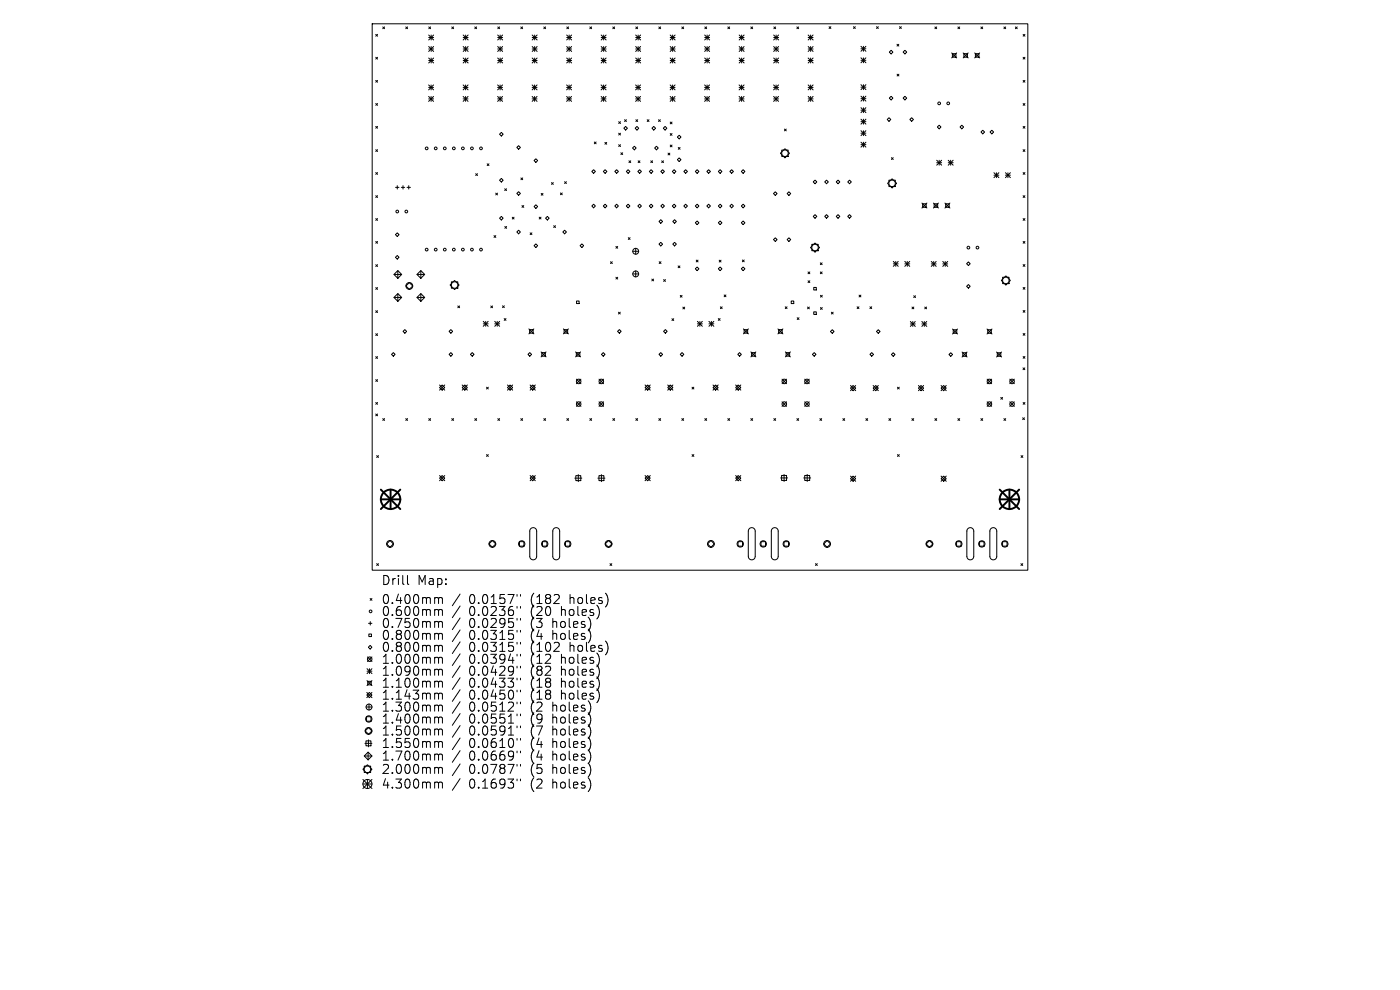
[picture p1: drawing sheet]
<svg xmlns="http://www.w3.org/2000/svg" width="297mm" height="210mm" viewBox="0 0 297 210" stroke-linecap="round" stroke-linejoin="round" font-family="sans-serif">
<defs><g id="words">
<g font-size="2.7">
<text x="80.8" y="124.4">Drill</text>
<text x="88.5" y="124.4">Map:</text>
<text x="80.8" y="128.4">0.400mm</text>
<text x="80.8" y="130.9">0.600mm</text>
<text x="99.5" y="128.4">0.0157&quot;</text>
<text x="99.5" y="130.9">0.0236&quot;</text>
<text x="112.7" y="128.4">(182</text>
<text x="112.7" y="130.9">(20</text>
<text x="119.3" y="130.9">holes)</text>
<text x="121.1" y="128.4">holes)</text>
<text x="80.8" y="133.5">0.750mm</text>
<text x="80.8" y="136">0.800mm</text>
<text x="99.5" y="133.5">0.0295&quot;</text>
<text x="99.5" y="136">0.0315&quot;</text>
<text x="112.7" y="133.5">(3</text>
<text x="112.7" y="136">(4</text>
<text x="117.5" y="133.5">holes)</text>
<text x="117.5" y="136">holes)</text>
<text x="80.8" y="138.5">0.800mm</text>
<text x="80.8" y="141.1">1.000mm</text>
<text x="80.8" y="143.6">1.090mm</text>
<text x="99.5" y="138.5">0.0315&quot;</text>
<text x="99.5" y="141.1">0.0394&quot;</text>
<text x="99.5" y="143.6">0.0429&quot;</text>
<text x="112.7" y="138.5">(102</text>
<text x="112.7" y="141.1">(12</text>
<text x="112.7" y="143.6">(82</text>
<text x="119.3" y="141.1">holes)</text>
<text x="119.3" y="143.6">holes)</text>
<text x="121.1" y="138.5">holes)</text>
<text x="80.8" y="146.2">1.100mm</text>
<text x="80.8" y="148.7">1.143mm</text>
<text x="99.5" y="146.2">0.0433&quot;</text>
<text x="99.5" y="148.7">0.0450&quot;</text>
<text x="112.7" y="146.2">(18</text>
<text x="112.7" y="148.7">(18</text>
<text x="119.3" y="146.2">holes)</text>
<text x="119.3" y="148.7">holes)</text>
<text x="80.8" y="151.2">1.300mm</text>
<text x="80.8" y="153.8">1.400mm</text>
<text x="99.5" y="151.2">0.0512&quot;</text>
<text x="99.5" y="153.8">0.0551&quot;</text>
<text x="112.7" y="151.2">(2</text>
<text x="112.7" y="153.8">(9</text>
<text x="117.5" y="151.2">holes)</text>
<text x="117.5" y="153.8">holes)</text>
<text x="80.8" y="156.3">1.500mm</text>
<text x="80.8" y="158.9">1.550mm</text>
<text x="80.8" y="161.6">1.700mm</text>
<text x="99.5" y="156.3">0.0591&quot;</text>
<text x="99.5" y="158.9">0.0610&quot;</text>
<text x="99.5" y="161.6">0.0669&quot;</text>
<text x="112.7" y="156.3">(7</text>
<text x="112.7" y="158.9">(4</text>
<text x="112.7" y="161.6">(4</text>
<text x="117.5" y="156.3">holes)</text>
<text x="117.5" y="158.9">holes)</text>
<text x="117.5" y="161.6">holes)</text>
<text x="80.8" y="164.4">2.000mm</text>
<text x="80.8" y="167.6">4.300mm</text>
<text x="99.5" y="164.4">0.0787&quot;</text>
<text x="99.5" y="167.6">0.1693&quot;</text>
<text x="112.7" y="164.4">(5</text>
<text x="112.7" y="167.6">(2</text>
<text x="117.5" y="164.4">holes)</text>
<text x="117.5" y="167.6">holes)</text>
</g>
</g></defs>
<g fill="none" stroke="#000" stroke-width=".21">
<path d="M79 5h139v116h-139zM79.7 7.3l.4 .4M79.7 12.2l.4 .3M79.7 17.1l.4 .3M80.1 7.3l-.4 .4M80.1 12.2l-.4 .3M80.1 17.1l-.4 .3M81.2 5.7l.4 .4M81.6 5.7l-.4 .4M86.1 5.7l.4 .4M86.5 5.7l-.4 .4M90.9 18l1.1 1.1"/>
<path d="M90.9 18.5h1.1M90.9 7.4l1.1 1.1M90.9 8h1.1M90.9 9.9l1.1 1M90.9 10.4h1.1M90.9 12.3l1.1 1.1M90.9 12.8h1.1M91 5.7l.3 .4M91.3 5.7l-.3 .4M91.5 18v1.1M91.5 7.4v1.1M91.5 9.9v1"/>
<path d="M91.5 12.3v1.1M92 18l-1.1 1.1M92 7.4l-1.1 1.1M92 9.9l-1.1 1M92 12.3l-1.1 1.1M95.8 5.7l.4 .4M96.2 5.7l-.4 .4M98.3 18.5h1M98.3 18l1 1.1M98.3 8h1M98.3 10.4h1M98.3 12.8h1"/>
<path d="M98.3 7.4l1 1.1M98.3 9.9l1 1M98.3 12.3l1 1.1M98.8 18v1.1M98.8 7.4v1.1M98.8 9.9v1M98.8 12.3v1.1M99.3 18l-1 1.1M99.3 7.4l-1 1.1M99.3 9.9l-1 1M99.3 12.3l-1 1.1M100.7 5.7l.4 .4"/>
<path d="M101.1 5.7l-.4 .4M105.6 18.5h1M105.6 18l1 1.1M105.6 8h1M105.6 10.4h1M105.6 12.8h1M105.6 7.4l1 1.1M105.6 9.9l1 1M105.6 12.3l1 1.1M105.6 5.7l.4 .4M106 5.7l-.4 .4M106.1 18v1.1"/>
<path d="M106.1 7.4v1.1M106.1 9.9v1M106.1 12.3v1.1M106.6 18l-1 1.1M106.6 7.4l-1 1.1M106.6 9.9l-1 1M106.6 12.3l-1 1.1M110.5 5.7l.4 .4M110.9 5.7l-.4 .4M112.9 18.5h1M112.9 18l1 1.1M112.9 8h1"/>
<path d="M112.9 10.4h1M112.9 12.8h1M112.9 7.4l1 1.1M112.9 9.9l1 1M112.9 12.3l1 1.1M113.4 18v1.1M113.4 7.4v1.1M113.4 9.9v1M113.4 12.3v1.1M113.9 18l-1 1.1M113.9 7.4l-1 1.1M113.9 9.9l-1 1"/>
<path d="M113.9 12.3l-1 1.1M115.4 5.7l.4 .4M115.8 5.7l-.4 .4M120.2 18.5h1.1M120.2 18l1.1 1.1M120.2 8h1.1M120.2 10.4h1.1M120.2 12.8h1.1M120.2 7.4l1.1 1.1M120.2 9.9l1.1 1M120.2 12.3l1.1 1.1M120.2 5.7l.4 .4"/>
<path d="M120.6 5.7l-.4 .4M120.7 18v1.1M120.7 7.4v1.1M120.7 9.9v1M120.7 12.3v1.1M121.3 18l-1.1 1.1M121.3 7.4l-1.1 1.1M121.3 9.9l-1.1 1M121.3 12.3l-1.1 1.1M125.1 5.7l.4 .4M125.5 5.7l-.4 .4M127.5 18l1.1 1.1"/>
<path d="M127.5 18.5h1.1M127.5 8h1.1M127.5 10.4h1.1M127.5 12.8h1.1M127.5 7.4l1.1 1.1M127.5 9.9l1.1 1M127.5 12.3l1.1 1.1M128 18v1.1M128.1 7.4v1.1M128.1 9.9v1M128.1 12.3v1.1M128.6 18l-1.1 1.1"/>
<path d="M128.6 9.9l-1.1 1M128.6 7.4l-1.1 1.1M128.6 12.3l-1.1 1.1M130 5.7l.4 .4M130.4 5.7l-.4 .4M134.8 18.5h1.1M134.8 18l1.1 1.1M134.9 8h1M134.9 10.4h1M134.9 12.8h1M134.9 7.4l1 1.1M134.9 9.9l1 1"/>
<path d="M134.9 12.3l1 1.1M134.9 5.7l.4 .4M135.3 5.7l-.4 .4M135.4 18v1.1M135.4 7.4v1.1M135.4 9.9v1M135.4 12.3v1.1M135.9 18l-1.1 1.1M135.9 7.4l-1 1.1M135.9 9.9l-1 1M135.9 12.3l-1 1.1M139.8 5.7l.4 .4"/>
<path d="M140.2 5.7l-.4 .4M142.2 18.5h1M142.2 18l1 1.1M142.2 8h1M142.2 10.4h1M142.2 12.8h1M142.2 7.4l1 1.1M142.2 9.9l1 1M142.2 12.3l1 1.1M142.7 18v1.1M142.7 7.4v1.1M142.7 9.9v1"/>
<path d="M142.7 12.3v1.1M143.2 18l-1 1.1M143.2 12.3l-1 1.1M143.2 7.4l-1 1.1M143.2 9.9l-1 1M144.6 5.7l.4 .4M145 5.7l-.4 .4M149.5 18l1 1.1M149.5 18.5h1M149.5 8h1M149.5 10.4h1M149.5 12.8h1"/>
<path d="M149.5 7.4l1 1.1M149.5 9.9l1 1M149.5 12.3l1 1.1M149.5 5.7l.4 .4M149.9 5.7l-.4 .4M150 18v1.1M150 7.4v1.1M150 9.9v1M150 12.3v1.1M150.5 18l-1 1.1M150.5 7.4l-1 1.1M150.5 9.9l-1 1"/>
<path d="M150.5 12.3l-1 1.1M154.4 5.7l.4 .4M154.8 5.7l-.4 .4M156.8 18.5h1M156.8 18l1 1.1M156.8 8h1.1M156.8 10.4h1.1M156.8 12.8h1.1M156.8 7.4l1.1 1.1M156.8 9.9l1.1 1M156.8 12.3l1.1 1.1M157.3 18v1.1"/>
<path d="M157.3 7.4v1.1M157.3 9.9v1M157.3 12.3v1.1M157.8 18l-1 1.1M157.9 7.4l-1.1 1.1M157.9 9.9l-1.1 1M157.9 12.3l-1.1 1.1M159.3 5.7l.4 .4M159.7 5.7l-.4 .4M164.1 18.5h1.1M164.1 18l1.1 1.1M164.1 8h1.1"/>
<path d="M164.1 10.4h1.1M164.1 12.8h1.1M164.1 7.4l1.1 1.1M164.1 9.9l1.1 1M164.1 12.3l1.1 1.1M164.2 5.7l.4 .4M164.6 5.7l-.4 .4M164.6 18v1.1M164.7 7.4v1.1M164.7 9.9v1M164.7 12.3v1.1M165.2 18l-1.1 1.1"/>
<path d="M165.2 7.4l-1.1 1.1M165.2 9.9l-1.1 1M165.2 12.3l-1.1 1.1M169.1 5.7l.3 .4M169.4 5.7l-.3 .4M171.4 18.5h1.1M171.4 8h1.1M171.4 10.4h1.1M171.4 12.8h1.1M171.4 7.4l1.1 1.1M171.4 9.9l1.1 1M171.4 12.3l1.1 1.1"/>
<path d="M171.4 18l1.1 1.1M172 7.4v1.1M172 9.9v1M172 12.3v1.1M172 18v1.1M172.5 7.4l-1.1 1.1M172.5 9.9l-1.1 1M172.5 12.3l-1.1 1.1M172.5 18l-1.1 1.1M175.9 5.7l.4 .3M176.3 5.7l-.4 .3M181.1 5.7l.4 .3"/>
<path d="M181.5 5.7l-.4 .3M182.6 18l1.1 1M182.6 18.5h1.1M182.6 9.8l1.1 1.1M182.6 10.4h1.1M182.6 12.3l1.1 1M182.6 12.8h1.1M183.2 9.8v1.1M183.2 12.3v1M183.2 18v1M183.7 18l-1.1 1M183.7 9.8l-1.1 1.1"/>
<path d="M183.7 12.3l-1.1 1M186 5.7l.3 .3M186.3 5.7l-.3 .3M188.7 11.1l.3-.4 .4 .4-.4 .3zM190.3 9.4l.4 .4M190.3 15.7l.4 .4M190.7 9.4l-.4 .4M190.7 15.7l-.4 .4M190.8 5.7l.4 .3M191.2 5.7l-.4 .3M191.6 11.1l.4-.4 .4 .4-.4 .3zM198.3 5.7l.4 .4"/>
<path d="M198.7 5.7l-.4 .4M201.9 11.2l1 1.1M202 11.4h.8v.7h-.8zM202.9 11.2l-1 1.1M203.2 5.7l.4 .4M203.6 5.7l-.4 .4M204.3 11.2l1.1 1.1M204.5 11.4h.7v.7h-.7zM205.4 11.2l-1.1 1.1M206.8 11.2l1 1.1M206.9 11.4h.8v.7h-.8zM207.8 11.2l-1 1.1"/>
<path d="M208.1 5.7l.4 .4M208.5 5.7l-.4 .4M213 5.7l.4 .4M213.4 5.7l-.4 .4M215.4 5.7l.4 .4M215.8 5.7l-.4 .4M217 7.3l.4 .4M217 12.2l.4 .3M217 17.1l.4 .3M217.4 7.3l-.4 .4M217.4 12.2l-.4 .3M217.4 17.1l-.4 .3"/>
<path d="M79.7 22l.4 .3M79.7 26.8l.4 .4M79.7 31.7l.4 .4M79.7 36.6l.4 .4M80.1 22l-.4 .3M80.1 26.8l-.4 .4M80.1 31.7l-.4 .4M80.1 36.6l-.4 .4M83.9 39.7h.7M84.3 39.4v.7M85.1 39.7h.8M85.5 39.4v.7"/>
<path d="M86.4 39.7h.7M86.7 39.4v.7M90.9 20.5l1.1 1M90.9 21h1.1M91.5 20.5v1M92 20.5l-1.1 1M98.3 21h1M98.3 20.5l1 1M98.8 20.5v1M99.3 20.5l-1 1M100.9 36.8l.4 .4M101.3 36.8l-.4 .4"/>
<path d="M103.3 34.7l.4 .4M103.7 34.7l-.4 .4M105.6 21h1M105.6 20.5l1 1M106 38.2l.4-.3 .3 .3-.3 .4zM106.1 20.5v1M106.4 28.1l.3 .4-.3 .4-.4-.4zM106.6 20.5l-1 1M109.6 31.3l.4-.4 .4 .4-.4 .4zM110.5 37.7l.4 .4M110.9 37.7l-.4 .4M112.9 20.5l1 1"/>
<path d="M112.9 21h1M113.4 20.5v1M113.7 33.7l.4 .4-.4 .3-.4-.3zM113.9 20.5l-1 1M117 38.7l.4 .4M117.4 38.7l-.4 .4M119.8 38.5l.4 .4M120.2 38.5l-.4 .4M120.2 21h1.1M120.2 20.5l1.1 1M120.7 20.5v1M121.3 20.5l-1.1 1"/>
<path d="M125.5 36.4l.4-.4 .4 .4-.4 .4zM126.1 30.1l.4 .4M126.5 30.1l-.4 .4M127.5 20.5l1.1 1M127.5 21h1.1M128 36.4l.4-.4 .4 .4-.4 .4zM128 20.5v1M128.3 30.2l.4 .4M128.6 20.5l-1.1 1M128.7 30.2l-.4 .4M130.4 36.4l.4-.4 .4 .4-.4 .4zM131.3 25.8l.3 .4"/>
<path d="M131.3 28.3l.3 .3M131.3 30.7l.3 .4M131.6 30.7l-.3 .4M131.6 25.8l-.3 .4M131.6 28.3l-.3 .3M131.7 32.4l.4 .4M132.1 32.4l-.4 .4M132.5 25.4l.4 .4M132.7 26.8l.4 .4-.4 .4-.4-.4zM132.9 36.4l.3-.4 .4 .4-.4 .4zM132.9 25.4l-.4 .4M133.4 34.1l.4 .4"/>
<path d="M133.8 34.1l-.4 .4M134.2 31.4l.4-.4 .4 .4-.4 .4zM134.8 21h1.1M134.8 20.5l1.1 1M134.9 25.4l.4 .4M135.1 26.8l.4 .4-.4 .4-.4-.4zM135.3 25.4l-.4 .4M135.3 36.4l.4-.4 .4 .4-.4 .4zM135.4 20.5v1M135.4 34.1l.4 .4M135.8 34.1l-.4 .4M135.9 20.5l-1.1 1"/>
<path d="M137.3 25.4l.4 .4M137.7 25.4l-.4 .4M137.7 36.4l.4-.4 .4 .4-.4 .4zM138.1 34.1l.3 .4M138.4 34.1l-.3 .4M138.7 26.8l.4 .4-.4 .4-.4-.4zM138.9 31.4l.4-.4 .3 .4-.3 .4zM139.7 25.4l.4 .4M140.1 25.4l-.4 .4M140.2 36.4l.4-.4 .4 .4-.4 .4zM140.4 34.1l.4 .4M140.8 34.1l-.4 .4"/>
<path d="M141.1 26.8l.4 .4-.4 .4-.4-.4zM141.7 32.5l.4 .4M142.1 32.5l-.4 .4M142.2 21h1M142.2 20.5l1 1M142.2 25.9l.4 .4M142.2 28.3l.4 .4M142.2 30.8l.4 .4M142.6 25.9l-.4 .4M142.6 28.3l-.4 .4M142.6 30.8l-.4 .4M142.6 36.4l.4-.4 .4 .4-.4 .4z"/>
<path d="M142.7 20.5v1M143.2 20.5l-1 1M143.7 33.9l.4-.4 .4 .4-.4 .4zM143.9 31.3l.4 .4M144.1 28.7l.4 .4-.4 .4-.4-.4zM144.3 31.3l-.4 .4M145.1 36.4l.4-.4 .3 .4-.3 .4zM147.5 36.4l.4-.4 .4 .4-.4 .4zM149.5 21h1M149.5 20.5l1 1M149.9 36.4l.4-.4 .4 .4-.4 .4zM150 20.5v1"/>
<path d="M150.5 20.5l-1 1M152.4 36.4l.4-.4 .4 .4-.4 .4zM154.8 36.4l.4-.4 .4 .4-.4 .4zM156.8 21h1M156.8 20.5l1 1M157.3 36.4l.4-.4 .3 .4-.3 .4zM157.3 20.5v1M157.8 20.5l-1 1M164.1 21h1.1M164.1 20.5l1.1 1M164.6 20.5v1M165.2 20.5l-1.1 1"/>
<path d="M165.8 31.8h1.4v1.4h-1.4zM166.4 27.4l.4 .4M166.5 31.5l1 1-1 1-.9-1zM166.8 27.4l-.4 .4M171.4 21h1.1M171.4 20.5l1.1 1M172 20.5v1M172.5 20.5l-1.1 1M172.9 38.2l.4 .4-.4 .4-.4-.4zM175 38.6l.3-.4 .4 .4-.4 .4zM177.8 38.2l.4 .4-.4 .4-.4-.4zM179.8 38.6l.4-.4 .4 .4-.4 .4z"/>
<path d="M182.6 20.4l1.1 1.1M182.6 20.9h1.1M182.6 22.8l1.1 1.1M182.6 23.4h1.1M182.6 25.3l1.1 1M182.6 25.8h1.1M182.6 27.7l1.1 1.1M182.6 28.2h1.1M182.6 30.2l1.1 1M182.6 30.7h1.1M183.2 20.4v1.1M183.2 22.8v1.1"/>
<path d="M183.2 25.3v1M183.2 27.7v1.1M183.2 30.2v1M183.7 20.4l-1.1 1.1M183.7 22.8l-1.1 1.1M183.7 25.3l-1.1 1M183.7 27.7l-1.1 1.1M183.7 30.2l-1.1 1M188.2 25.4l.4-.4 .4 .4-.4 .3zM188.3 38.9l1-1 .9 1-.9 1zM188.6 38.2h1.3v1.4h-1.3zM188.7 20.8l.3-.4 .4 .4-.4 .4z"/>
<path d="M189.1 33.4l.4 .4M189.5 33.4l-.4 .4M191.6 20.8l.4-.4 .4 .4-.4 .4zM193.4 25l.4 .4-.4 .3-.4-.3zM198.7 34l1.1 1M198.7 34.5h1.1M199.2 26.6l.4 .3-.4 .4-.3-.4zM199.2 34v1M199.8 34l-1.1 1M201.2 34.5h1M201.2 34l1 1M201.7 34v1"/>
<path d="M202.2 34l-1 1M204 26.6l.4 .3-.4 .4-.3-.4zM208.5 27.6l.4 .4-.4 .4-.4-.4zM210 28l.4-.4 .4 .4-.4 .4zM210.9 36.6l1 1.1M210.9 37.2h1M211.4 36.6v1.1M211.9 36.6l-1 1.1M213.3 37.2h1M213.3 36.6l1 1.1M213.8 36.6v1.1M214.3 36.6l-1 1.1"/>
<path d="M217 22l.4 .3M217 26.8l.4 .4M217 31.7l.4 .4M217 36.6l.4 .4M217.4 22l-.4 .3M217.4 26.8l-.4 .4M217.4 31.7l-.4 .4M217.4 36.6l-.4 .4M79.7 41.5l.4 .4M79.7 46.4l.4 .3M79.7 51.2l.4 .4M79.7 56.1l.4 .4"/>
<path d="M80.1 41.5l-.4 .4M80.1 46.4l-.4 .3M80.1 51.2l-.4 .4M80.1 56.1l-.4 .4M83.6 58.2l.8-.8 .8 .8-.8 .8zM83.6 58.2h1.6M84.3 49.4l.4 .4-.4 .4-.4-.4zM84.3 54.2l.4 .4-.4 .4-.4-.4zM84.4 57.4v1.6M88.5 58.2l.8-.8 .8 .8-.8 .8zM88.5 58.2h1.6M89.3 57.4v1.6"/>
<path d="M95.8 59.8h1.3v1.3h-1.3zM96.4 59.5l1 1-1 .9-.9-.9zM104.8 50l.4 .4M105.2 41l.4 .4M105.2 50l-.4 .4M105.6 41l-.4 .4M106 46.3l.4-.4 .3 .4-.3 .4zM107.1 40l.4 .4M107.1 48l.4 .4M107.5 40l-.4 .4M107.5 48l-.4 .4M108.7 46.1l.4 .4"/>
<path d="M109.1 46.1l-.4 .4M109.6 49.2l.4-.4 .4 .4-.4 .4zM110 40.7l.4 .3-.4 .4-.4-.4zM110.7 43.6l.4 .4M111.1 43.6l-.4 .4M112.5 49.4l.3 .4M112.8 49.4l-.3 .4M113.3 43.8l.4-.4 .4 .4-.4 .4zM113.3 52.1l.4-.4 .4 .4-.4 .4zM114.4 46.1l.4 .4M114.8 46.1l-.4 .4M114.8 41l.4 .4"/>
<path d="M115.2 41l-.4 .4M115.7 46.3l.4-.4 .4 .4-.4 .4zM117.5 47.9l.3 .4M117.8 47.9l-.3 .4M118.9 40.9l.4 .4M119.3 40.9l-.4 .4M119.4 49.2l.4-.4 .4 .4-.4 .4zM123.1 52.1l.3-.4 .4 .4-.4 .4zM125.5 43.7l.4-.4 .4 .4-.4 .4zM128 43.7l.4-.4 .4 .4-.4 .4zM129.5 55.5l.4 .4M129.9 55.5l-.4 .4"/>
<path d="M130.4 43.7l.4-.4 .4 .4-.4 .4zM130.7 52.3l.3 .4M130.7 58.8l.3 .4M131 58.8l-.3 .4M131 52.3l-.3 .4M132.9 43.7l.3-.4 .4 .4-.4 .4zM133.3 50.4l.4 .4M133.7 50.4l-.4 .4M134.2 53.3h1.3M134.2 58.1h1.3M134.9 52.7v1.2M134.9 57.5v1.2"/>
<path d="M135.3 43.7l.4-.4 .4 .4-.4 .4zM137.7 43.7l.4-.4 .4 .4-.4 .4zM138.3 59.2l.4 .4M138.7 59.2l-.4 .4M139.8 47l.4-.4 .4 .4-.4 .4zM139.8 51.8l.4-.4 .4 .4-.4 .4zM139.8 55.5l.4 .4M140.2 43.7l.4-.4 .4 .4-.4 .4zM140.2 55.5l-.4 .4M140.8 59.3l.4 .4M141.2 59.3l-.4 .4M142.6 43.7l.4-.4 .4 .4-.4 .4z"/>
<path d="M142.7 51.8l.4-.4 .4 .4-.4 .4zM143.1 46.6l.4 .4-.4 .4-.4-.4zM143.9 56.4l.3 .4M144.2 56.4l-.3 .4M145.1 43.7l.4-.4 .3 .4-.3 .4zM147.5 43.7l.4-.4 .4 .4-.4 .4zM147.5 47.3l.4-.4 .4 .4-.4 .3zM147.5 57l.4-.4 .4 .4-.4 .4zM147.7 55.2l.4 .4M148.1 55.2l-.4 .4M149.9 43.7l.4-.4 .4 .4-.4 .4zM152.4 43.7l.4-.4 .4 .4-.4 .4z"/>
<path d="M152.4 47.3l.4-.4 .4 .4-.4 .3zM152.4 57l.4-.4 .4 .4-.4 .4zM152.6 55.2l.4 .4M153 55.2l-.4 .4M154.8 43.7l.4-.4 .4 .4-.4 .4zM157.3 43.7l.4-.4 .3 .4-.3 .4zM157.3 47.3l.4-.4 .3 .4-.3 .3zM157.3 57l.4-.4 .3 .4-.3 .4zM157.5 55.1l.4 .4M157.9 55.1l-.4 .4M164.1 41.1l.4-.4 .4 .4-.4 .3zM164.5 50.4l.4 .4-.4 .4-.4-.4z"/>
<path d="M167 41.1l.4-.4 .3 .4-.3 .3zM167 50.8l.4-.4 .3 .4-.3 .4zM171.4 57.7l.4 .4M171.4 59.6l.4 .3M171.8 57.7l-.4 .4M171.8 59.6l-.4 .3M171.9 52.5l1-1 1 1-1 1zM172.2 51.8h1.4v1.4h-1.4zM172.9 45.5l.4 .4-.4 .4-.4-.4zM174 57.7l.4 .4M174 55.8l.4 .3M174.4 55.8l-.4 .3"/>
<path d="M174.4 57.7l-.4 .4M175 45.9l.3-.4 .4 .4-.4 .4zM177.8 45.5l.4 .4-.4 .4-.4-.4zM179.8 45.9l.4-.4 .4 .4-.4 .4zM189.5 55.5l1.1 1M189.5 56h1.1M190 55.5v1M190.6 55.5l-1.1 1M191.9 56h1.1M191.9 55.5l1.1 1M192.5 55.5v1M193 55.5l-1.1 1"/>
<path d="M195.6 43.1l1 1M195.7 43.2h.8v.8h-.8zM196.6 43.1l-1 1M197.6 55.5l1 1M197.6 56h1M198 43.1l1.1 1M198.1 55.5v1M198.2 43.2h.7v.8h-.7zM198.6 55.5l-1 1M199.1 43.1l-1.1 1M200 56h1M200 55.5l1 1"/>
<path d="M200.5 43.1l1 1M200.5 55.5v1M200.6 43.2h.8v.8h-.8zM201 55.5l-1 1M201.5 43.1l-1 1M205.1 55.9l.3-.3 .4 .3-.4 .4zM212.4 59.5l1-1 .9 1-.9 .9zM212.7 58.8h1.4v1.4h-1.4zM217 41.5l.4 .4M217 46.4l.4 .3M217 51.2l.4 .4M217 56.1l.4 .4"/>
<path d="M217.4 41.5l-.4 .4M217.4 46.4l-.4 .3M217.4 51.2l-.4 .4M217.4 56.1l-.4 .4M79.7 61l.4 .4M79.7 65.9l.4 .4M79.7 70.8l.4 .4M79.7 75.6l.4 .4M80.1 61l-.4 .4M80.1 65.9l-.4 .4M80.1 70.8l-.4 .4M80.1 75.6l-.4 .4"/>
<path d="M83.1 75.2l.3-.4 .4 .4-.4 .4zM83.6 63.1l.8-.8 .8 .8-.8 .8zM83.6 63.1h1.6M84.4 62.3v1.6M85.5 70.3l.4-.4 .4 .4-.4 .4zM86.1 60.7l.7-.8 .8 .8-.8 .7zM88.5 63.1l.8-.8 .8 .8-.8 .8zM88.5 63.1h1.6M89.3 62.3v1.6M95.3 70.3l.3-.4 .4 .4-.4 .4zM95.3 75.2l.3-.4 .4 .4-.4 .4zM97.1 64.9l.4 .4"/>
<path d="M97.5 64.9l-.4 .4M99.8 75.2l.4-.4 .4 .4-.4 .4zM102.5 68.2l1.1 1M102.5 68.7h1.1M103 68.2v1M103.6 68.2l-1.1 1M104.1 64.9l.4 .4M104.5 64.9l-.4 .4M105 68.7h1M105 68.2l1 1M105.5 68.2v1M106 68.2l-1 1"/>
<path d="M106.6 64.9l.4 .4M107 67.6l.3 .4M107 64.9l-.4 .4M107.3 67.6l-.3 .4M112 75.2l.4-.4 .4 .4-.4 .4zM112.2 69.8l1.1 1M112.4 69.9h.7v.8h-.7zM113.3 69.8l-1.1 1M114.8 74.7l1 1M114.9 74.8h.8v.8h-.8zM115.8 74.7l-1 1M119.5 69.8l1.1 1"/>
<path d="M119.7 69.9h.7v.8h-.7zM120.6 69.8l-1.1 1M122.1 74.7l1.1 1M122.3 74.8h.7v.8h-.7zM122.3 63.9h.6v.5h-.6zM123.2 74.7l-1.1 1M127.6 75.2l.4-.4 .4 .4-.4 .4zM131 70.3l.4-.4 .4 .4-.4 .4zM131.2 66.2l.4 .4M131.6 66.2l-.4 .4M139.8 75.2l.4-.4 .4 .4-.4 .4zM140.8 70.3l.4-.4 .3 .4-.3 .4z"/>
<path d="M142.5 67.6l.4 .4M142.9 67.6l-.4 .4M144.3 75.2l.4-.4 .4 .4-.4 .4zM144.3 62.7l.4 .3M144.7 62.7l-.4 .3M144.9 65.1l.4 .4M145.3 65.1l-.4 .4M148 68.7h1M148 68.2l1 1M148.5 68.2v1M149 68.2l-1 1M150.4 68.7h1"/>
<path d="M150.4 68.2l1 1M150.9 68.2v1M151.4 68.2l-1 1M152.4 67.6l.4 .4M152.8 67.6l-.4 .4M152.8 65.1l.4 .4M153.2 65.1l-.4 .4M153.6 62.6l.4 .3M154 62.6l-.4 .3M156.5 75.2l.4-.4 .4 .4-.4 .4zM157.7 69.8l1.1 1M157.9 69.9h.7v.8h-.7z"/>
<path d="M158.8 69.8l-1.1 1M159.3 74.7l1.1 1M159.4 74.8h.8v.8h-.8zM160.4 74.7l-1.1 1M165 69.8l1.1 1M165.2 69.9h.7v.8h-.7zM166.1 69.8l-1.1 1M166.6 65.1l.4 .4M166.6 74.7l1.1 1M166.8 74.8h.7v.8h-.7zM167 65.1l-.4 .4M167.7 74.7l-1.1 1"/>
<path d="M167.8 63.9h.6v.5h-.6zM169.1 67.4l.4 .4M169.5 67.4l-.4 .4M171.3 65.1l.4 .4M171.7 65.1l-.4 .4M172.3 75.2l.4-.4 .4 .4-.4 .4zM172.6 61h.6v.5h-.6zM172.6 66.2h.6v.5h-.6zM174.1 62.6l.3 .4M174.1 65.2l.3 .4M174.4 62.6l-.3 .4M174.4 65.2l-.3 .4"/>
<path d="M176.4 66.2l.4 .4M176.6 69.9l.3 .4-.3 .4-.4-.4zM176.8 66.2l-.4 .4M181.8 65.1l.4 .4M182.2 65.1l-.4 .4M182.3 62.6l.3 .4M182.6 62.6l-.3 .4M184.5 65.1l.4 .4M184.5 75.2l.4-.4 .4 .4-.4 .4zM184.9 65.1l-.4 .4M186.3 69.9l.4 .4-.4 .4-.4-.4zM189.1 75.2l.4-.4 .4 .4-.4 .4z"/>
<path d="M193.1 68.2l1.1 1M193.1 68.7h1.1M193.5 65.1l.4 .4M193.6 68.2v1M193.8 62.7l.4 .4M193.9 65.1l-.4 .4M194.2 68.2l-1.1 1M194.2 62.7l-.4 .4M195.6 68.7h1M195.6 68.2l1 1M196.1 68.2v1M196.2 65.1l.4 .4"/>
<path d="M196.6 65.1l-.4 .4M196.6 68.2l-1 1M201.3 75.2l.4-.4 .4 .4-.4 .4zM202.1 69.8l1 1.1M202.2 69.9h.8v.8h-.8zM203.1 69.8l-1 1.1M204.1 74.7l1.1 1M204.3 74.8h.7v.8h-.7zM205.1 60.7l.3-.3 .4 .3-.4 .4zM205.2 74.7l-1.1 1M209.4 69.8l1 1.1M209.5 69.9h.8v.8h-.8z"/>
<path d="M210.4 69.8l-1 1.1M211.4 74.7l1.1 1M211.6 74.8h.7v.8h-.7zM212.5 74.7l-1.1 1M217 78l.4 .4M217 61l.4 .4M217 65.9l.4 .3M217 70.7l.4 .4M217 75.6l.4 .4M217.4 78l-.4 .4M217.4 61l-.4 .4M217.4 65.9l-.4 .3"/>
<path d="M217.4 70.7l-.4 .4M217.4 75.6l-.4 .4M79.7 80.5l.4 .4M79.7 85.4l.4 .4M79.7 87.8l.4 .4M79.9 96.7l.4 .3M80.1 80.5l-.4 .4M80.1 85.4l-.4 .4M80.1 87.8l-.4 .4M80.3 96.7l-.4 .3M81.2 88.8l.4 .4M81.6 88.8l-.4 .4"/>
<path d="M86.1 88.8l.4 .4M86.5 88.8l-.4 .4M91 88.8l.3 .4M91.3 88.8l-.3 .4M93.3 82.2l.5-.5 .5 .5-.5 .6zM93.3 81.7l1 1.1M94.3 81.7l-1 1.1M95.8 88.8l.4 .4M96.2 88.8l-.4 .4M98.1 81.7l1.1 1.1M98.6 81.7l.6 .5-.6 .6-.5-.6zM99.2 81.7l-1.1 1.1"/>
<path d="M100.7 88.8l.4 .4M101.1 88.8l-.4 .4M103.2 82.1l.4 .4M103.2 96.4l.4 .4M103.6 82.1l-.4 .4M103.6 96.4l-.4 .4M105.6 88.8l.4 .4M106 88.8l-.4 .4M107.7 81.7l1.1 1.1M108.2 81.7l.6 .5-.6 .6-.5-.6zM108.8 81.7l-1.1 1.1M110.5 88.8l.4 .4"/>
<path d="M110.9 88.8l-.4 .4M112.5 81.7l1.1 1.1M113 81.7l.6 .5-.6 .6-.5-.6zM113.6 81.7l-1.1 1.1M115.4 88.8l.4 .4M115.8 88.8l-.4 .4M120.2 88.8l.4 .4M120.6 88.8l-.4 .4M122.3 80.4l.9 1M122.3 85.2l.9 1M123.2 80.4l-.9 1M123.2 85.2l-.9 1"/>
<path d="M125.1 88.8l.4 .4M125.5 88.8l-.4 .4M127.1 85.2l.9 1M127.1 80.4l.9 1M128 80.4l-.9 1M128 85.2l-.9 1M130 88.8l.4 .4M130.4 88.8l-.4 .4M134.9 88.8l.4 .4M135.3 88.8l-.4 .4M136.8 81.7l1.1 1.1M137.4 81.7l.5 .5-.5 .6-.6-.6z"/>
<path d="M137.9 81.7l-1.1 1.1M139.8 88.8l.4 .4M140.2 88.8l-.4 .4M141.7 81.7l1.1 1.1M142.2 81.7l.6 .5-.6 .6-.5-.6zM142.8 81.7l-1.1 1.1M144.6 88.8l.4 .4M145 88.8l-.4 .4M146.8 82.1l.4 .4M146.8 96.4l.4 .4M147.2 82.1l-.4 .4M147.2 96.4l-.4 .4"/>
<path d="M149.5 88.8l.4 .4M149.9 88.8l-.4 .4M151.3 81.7l1.1 1.1M151.8 81.7l.6 .5-.6 .6-.5-.6zM152.4 81.7l-1.1 1.1M154.4 88.8l.4 .4M154.8 88.8l-.4 .4M156.1 81.7l1.1 1.1M156.6 81.7l.6 .5-.6 .6-.5-.6zM157.2 81.7l-1.1 1.1M159.3 88.8l.4 .4M159.7 88.8l-.4 .4"/>
<path d="M164.2 88.8l.4 .4M164.6 88.8l-.4 .4M165.9 80.4l1 1M165.9 85.2l1 1M166.9 80.4l-1 1M166.9 85.2l-1 1M169.1 88.8l.3 .4M169.4 88.8l-.3 .4M170.7 85.2l1 1M170.7 80.4l1 1M171.7 80.4l-1 1M171.7 85.2l-1 1"/>
<path d="M173.9 88.8l.4 .4M174.3 88.8l-.4 .4M178.8 88.8l.4 .4M179.2 88.8l-.4 .4M180.4 82.3l.6-.5 .5 .5-.5 .6zM180.4 81.8l1.1 1.1M181.5 81.8l-1.1 1.1M183.7 88.8l.4 .4M184.1 88.8l-.4 .4M185.2 82.3l.6-.5 .5 .5-.5 .6zM185.2 81.8l1.1 1.1M186.3 81.8l-1.1 1.1"/>
<path d="M188.6 88.8l.4 .4M189 88.8l-.4 .4M190.4 82.1l.4 .4M190.4 96.4l.4 .4M190.8 82.1l-.4 .4M190.8 96.4l-.4 .4M193.5 88.8l.3 .4M193.8 88.8l-.3 .4M194.8 81.8l1.1 1.1M195.4 81.8l.5 .5-.5 .6-.6-.6zM195.9 81.8l-1.1 1.1M198.3 88.8l.4 .4"/>
<path d="M198.7 88.8l-.4 .4M199.6 82.3l.6-.5 .5 .5-.5 .6zM199.6 81.8l1.1 1.1M200.7 81.8l-1.1 1.1M203.2 88.8l.4 .4M203.6 88.8l-.4 .4M208.1 88.8l.4 .4M208.5 88.8l-.4 .4M209.4 85.2l1 1M209.4 80.4l1 1M210.4 80.4l-1 1M210.4 85.2l-1 1"/>
<path d="M212.3 84.3l.4 .4M212.7 84.3l-.4 .4M213 88.8l.4 .4M213.4 88.8l-.4 .4M214.2 85.2l1 1M214.2 80.4l1 1M215.2 80.4l-1 1M215.2 85.2l-1 1M216.6 96.7l.4 .3M217 88.6l.3 .4M217 96.7l-.4 .3M217 85.4l.4 .4"/>
<path d="M217.3 88.6l-.3 .4M217.4 85.4l-.4 .4M79.9 119.6l.4 .4M80.3 119.6l-.4 .4M82 115.4l.7-.7 .8 .7-.8 .7zM93.3 101.4l.5-.5 .5 .5-.5 .6zM93.3 100.9l1 1.1M94.3 100.9l-1 1.1M103.7 115.4l.8-.7 .7 .7-.7 .7zM110.2 114.9h1v1h-1zM112.5 101.4l.5-.5 .6 .5-.6 .6zM112.5 100.9l1.1 1.1"/>
<path d="M112.6 112.2a.73 .73 0 0 1 .8-.2 .73 .73 0 0 1 .5 .7v5.3a.73 .73 0 0 1-.8 .8 .73 .73 0 0 1-.7-.8v-5.3zM113.6 100.9l-1.1 1.1M115.1 114.9h.9v1h-.9zM117.4 112.2a.73 .73 0 0 1 .8-.2 .73 .73 0 0 1 .5 .7v5.3a.73 .73 0 0 1-.7 .8 .73 .73 0 0 1-.7-.8v-5.3zM120 114.9h.9v1h-.9zM121.9 101.4h1.5M122.2 100.9h1v1.1h-1zM122.7 100.7v1.5M126.8 101.4h1.5M127.1 100.9h1v1.1h-1zM127.6 100.7v1.5M128.4 115.4l.7-.7 .7 .7-.7 .7z"/>
<path d="M129.4 119.6l.4 .4M129.8 119.6l-.4 .4M136.8 101.4l.6-.5 .5 .5-.5 .6zM136.8 100.9l1.1 1.1M137.9 100.9l-1.1 1.1M150.8 114.7l.7 .7-.7 .7-.7-.7zM156.1 101.4l.5-.5 .6 .5-.6 .6zM156.1 100.9l1.1 1.1M156.6 114.9h.9v1h-.9zM157.2 100.9l-1.1 1.1M158.9 112.2a.73 .73 0 0 1 .8-.2 .73 .73 0 0 1 .5 .7v5.3a.73 .73 0 0 1-.7 .8 .73 .73 0 0 1-.8-.8v-5.3zM161.4 114.9h1v1h-1z"/>
<path d="M163.8 112.2a.73 .73 0 0 1 .8-.2 .73 .73 0 0 1 .5 .7v5.3a.73 .73 0 0 1-.7 .8 .73 .73 0 0 1-.8-.8v-5.3zM165.6 101.4h1.5M165.8 100.9h1.1v1h-1.1zM166.3 114.9h1v1h-1zM166.3 100.6v1.5M170.5 101.4h1.5M170.7 100.9h1.1v1h-1.1zM171.2 100.6v1.5M173 119.6l.4 .4M173.4 119.6l-.4 .4M175.5 114.7l.7 .7-.7 .7-.8-.7zM180.4 101l1.1 1.1"/>
<path d="M181 101l.5 .5-.5 .6-.6-.6zM181.5 101l-1.1 1.1M197.2 114.7l.7 .7-.7 .7-.7-.7zM199.6 101l1.1 1.1M200.2 101l.5 .5-.5 .6-.6-.6zM200.7 101l-1.1 1.1M202.9 114.9h1v1h-1zM205.3 112.2a.73 .73 0 0 1 .8-.2 .73 .73 0 0 1 .5 .7v5.3a.73 .73 0 0 1-.8 .8 .73 .73 0 0 1-.7-.8v-5.3zM207.8 114.9h1v1h-1zM210.2 112.2a.73 .73 0 0 1 .8-.2 .73 .73 0 0 1 .5 .7v5.3a.73 .73 0 0 1-.8 .8 .73 .73 0 0 1-.7-.8v-5.3zM212.7 114.9h.9v1h-.9zM216.6 119.6l.4 .4"/>
<path d="M217 119.6l-.4 .4M77.9 139.4l1 .9M78.1 137.3l.4-.4 .4 .4-.4 .4zM78.2 132.2h.7M78.3 134.5h.5v.5h-.5zM78.5 127l.4 .3M78.5 131.9v.7M78.9 127l-.4 .3M78.9 139.4l-1 .9M86.4 122.1v1.6l.3 .3M92.5 126.8h.3l.2 .2M92.5 129.3l.4 .1 .1 .2"/>
<path d="M92.5 131.8h.3l.2 .3M92.5 134.4h.3l.2 .2M92.5 136.9h.3l.2 .3M92.5 139.4h.3l.2 .3M93 127l.3-.2h.5l.1 1.2M93 127v1M93 129.6v1M93 132.1v1M93 134.6v1M93 137.2v1M93 139.7v1M93 129.6l.3-.3 .5 .1 .1 1.2"/>
<path d="M93 132.1l.3-.3 .5 .1 .1 1.2M93 134.6l.3-.2 .5 .1 .1 1.1M93 137.2l.3-.3 .5 .1 .1 1.2M93 139.7l.3-.3 .5 .1 .1 1.2M97.6 126l-1.6 2.5M97.6 128.6l-1.6 2.4M97.6 131.1l-1.6 2.5M97.6 133.6l-1.6 2.5M97.6 136.2l-1.6 2.4M97.6 138.7l-1.6 2.5M109.7 126.1v.4M109.7 128.6v.4"/>
<path d="M109.7 131.2v.3M109.7 133.7v.4M109.7 136.3v.3M109.7 138.8v.4M110.4 126.1v.4M110.4 128.6v.4M110.4 131.2v.3M110.4 133.7v.4M110.4 136.3v.3M110.4 138.8v.4M77.4 157.7h1.5M77.5 155.1l.7-.8 .7 .8-.7 .7z"/>
<path d="M77.6 157.2h1.1v1h-1.1zM77.7 150h1.2M77.8 152h.9v1h-.9zM77.8 146.9l1.1 1.1M77.9 144.4l1 1M77.9 141.8l1 1.1M77.9 142.4h1M78 144.5h.8v.8h-.8zM78.1 159.6l.8 .8-.8 .8-.8-.8zM78.1 159.6v1.6M78.2 156.9v1.5M78.3 149.4v1.2"/>
<path d="M78.4 146.9l.5 .5-.5 .6-.6-.6zM78.4 141.8v1.1M78.9 141.8l-1 1.1M78.9 144.4l-1 1M78.9 146.9l-1.1 1.1M92.5 142h.3l.2 .2M92.5 144.5l.4 .1 .1 .2M92.5 147h.3l.2 .3M92.5 149.6h.3l.2 .3M92.5 152.1h.3l.2 .3M92.5 154.7h.3l.2 .2M92.5 157.3h.3l.2 .3"/>
<path d="M92.5 160h.3l.2 .2M93 142.2v1M93 144.8v1M93 147.3v1M93 149.9v1M93 152.4v1M93 154.9v1M93 157.6v1M93 142.2l.3-.2 .5 .1 .1 1.1M93 144.8l.3-.3 .5 .1 .1 1.2M93 147.3l.3-.3 .5 .1 .1 1.2M93 149.9l.3-.3 .5 .1 .1 1.2"/>
<path d="M93 152.4l.3-.3 .5 .1 .1 1.2M93 154.9l.3-.2h.5l.1 1.2M93 157.6l.3-.3 .5 .1 .1 1.2M97.6 141.2l-1.6 2.5M97.6 143.8l-1.6 2.4M97.6 146.3l-1.6 2.5M97.6 148.8l-1.6 2.5M97.6 151.4l-1.6 2.5M97.6 153.9l-1.6 2.5M97.6 156.6l-1.6 2.4M97.6 159.2l-1.6 2.5M109.7 141.3v.4"/>
<path d="M109.7 143.9v.3M109.7 146.4v.4M109.7 148.9v.4M109.7 151.5v.3M109.7 154v.4M109.7 156.6v.4M109.7 159.3v.4M110.4 141.3v.4M110.4 143.9v.3M110.4 146.4v.4M110.4 148.9v.4M110.4 151.5v.3"/>
<path d="M110.4 154v.4M110.4 156.6v.4M110.4 159.3v.4M77 163.2l.9-1 1 1-1 1zM77 165.3l1.9 2M77 166.3h1.9M77.3 162.5h1.3v1.4h-1.3zM77.3 160.4h1.6M77.9 165.3v2M78.9 165.3l-1.9 2M92.5 162.8h.3l.2 .3M92.5 165.9h.3l.2 .3"/>
<path d="M93 160.2v1M93 163.1v1M93 166.2v1M93 160.2l.3-.2 .5 .1 .1 1.1M93 163.1l.3-.3 .5 .1 .1 1.2M93 166.2l.3-.3 .5 .1 .1 1.2M97.6 162.1l-1.6 2.4M97.6 165.2l-1.6 2.4M109.7 162.1v.4M109.7 165.3v.3M110.4 162.1v.4M110.4 165.3v.3"/>
<circle cx="90.5" cy="31.5" r=".29"/>
<circle cx="92.4" cy="31.5" r=".29"/>
<circle cx="94.4" cy="31.5" r=".29"/>
<circle cx="96.3" cy="31.5" r=".29"/>
<circle cx="98.2" cy="31.5" r=".29"/>
<circle cx="100.1" cy="31.5" r=".29"/>
<circle cx="102" cy="31.5" r=".29"/>
<circle cx="199.2" cy="21.9" r=".29"/>
<circle cx="201.2" cy="21.9" r=".29"/>
<circle cx="84.3" cy="44.9" r=".29"/>
<circle cx="86.2" cy="44.9" r=".29"/>
<circle cx="90.5" cy="52.9" r=".29"/>
<circle cx="92.4" cy="52.9" r=".29"/>
<circle cx="94.4" cy="52.9" r=".29"/>
<circle cx="96.3" cy="52.9" r=".29"/>
<circle cx="98.2" cy="52.9" r=".29"/>
<circle cx="100.1" cy="52.9" r=".29"/>
<circle cx="102" cy="52.9" r=".29"/>
<circle cx="134.9" cy="53.3" r=".62"/>
<circle cx="134.9" cy="58.1" r=".62"/>
<circle cx="205.4" cy="52.5" r=".29"/>
<circle cx="207.4" cy="52.5" r=".29"/>
<circle cx="86.8" cy="60.7" r=".72"/>
<circle cx="122.8" cy="85.7" r=".48"/>
<circle cx="122.8" cy="80.9" r=".48"/>
<circle cx="127.6" cy="85.7" r=".48"/>
<circle cx="127.6" cy="80.9" r=".48"/>
<circle cx="166.4" cy="85.7" r=".48"/>
<circle cx="166.4" cy="80.9" r=".48"/>
<circle cx="171.2" cy="85.7" r=".48"/>
<circle cx="171.2" cy="80.9" r=".48"/>
<circle cx="209.9" cy="85.7" r=".48"/>
<circle cx="209.9" cy="80.9" r=".48"/>
<circle cx="214.7" cy="85.7" r=".48"/>
<circle cx="214.7" cy="80.9" r=".48"/>
<circle cx="82.7" cy="115.4" r=".72"/>
<circle cx="104.5" cy="115.4" r=".72"/>
<circle cx="110.7" cy="115.4" r=".67"/>
<circle cx="115.6" cy="115.4" r=".67"/>
<circle cx="120.4" cy="115.4" r=".67"/>
<circle cx="129.1" cy="115.4" r=".72"/>
<circle cx="150.8" cy="115.4" r=".72"/>
<circle cx="157" cy="115.4" r=".67"/>
<circle cx="161.9" cy="115.4" r=".67"/>
<circle cx="166.8" cy="115.4" r=".67"/>
<circle cx="175.5" cy="115.4" r=".72"/>
<circle cx="197.2" cy="115.4" r=".72"/>
<circle cx="203.4" cy="115.4" r=".67"/>
<circle cx="208.3" cy="115.4" r=".67"/>
<circle cx="213.2" cy="115.4" r=".67"/>
<circle cx="78.4" cy="139.8" r=".48"/>
<circle cx="78.6" cy="129.7" r=".29"/>
<circle cx="78.2" cy="155.1" r=".72"/>
<circle cx="78.2" cy="152.5" r=".67"/>
<circle cx="78.3" cy="150" r=".62"/>
<circle cx="77.9" cy="166.3" r=".96"/>
</g>
<g fill="none" stroke="#000" stroke-width=".41">
<path d="M80.8 103.9l4.1 4.1M80.8 105.9h4.1M82.9 103.9v4.1M84.9 103.9l-4.1 4.1M212.1 105.9h4.1M212.1 103.9l4.1 4.1M214.1 103.9v4.1M216.2 103.9l-4.1 4.1"/>
<circle cx="82.9" cy="105.9" r="2.07"/>
<circle cx="214.1" cy="105.9" r="2.07"/>
</g>
<use href="#words"/>
</svg>
